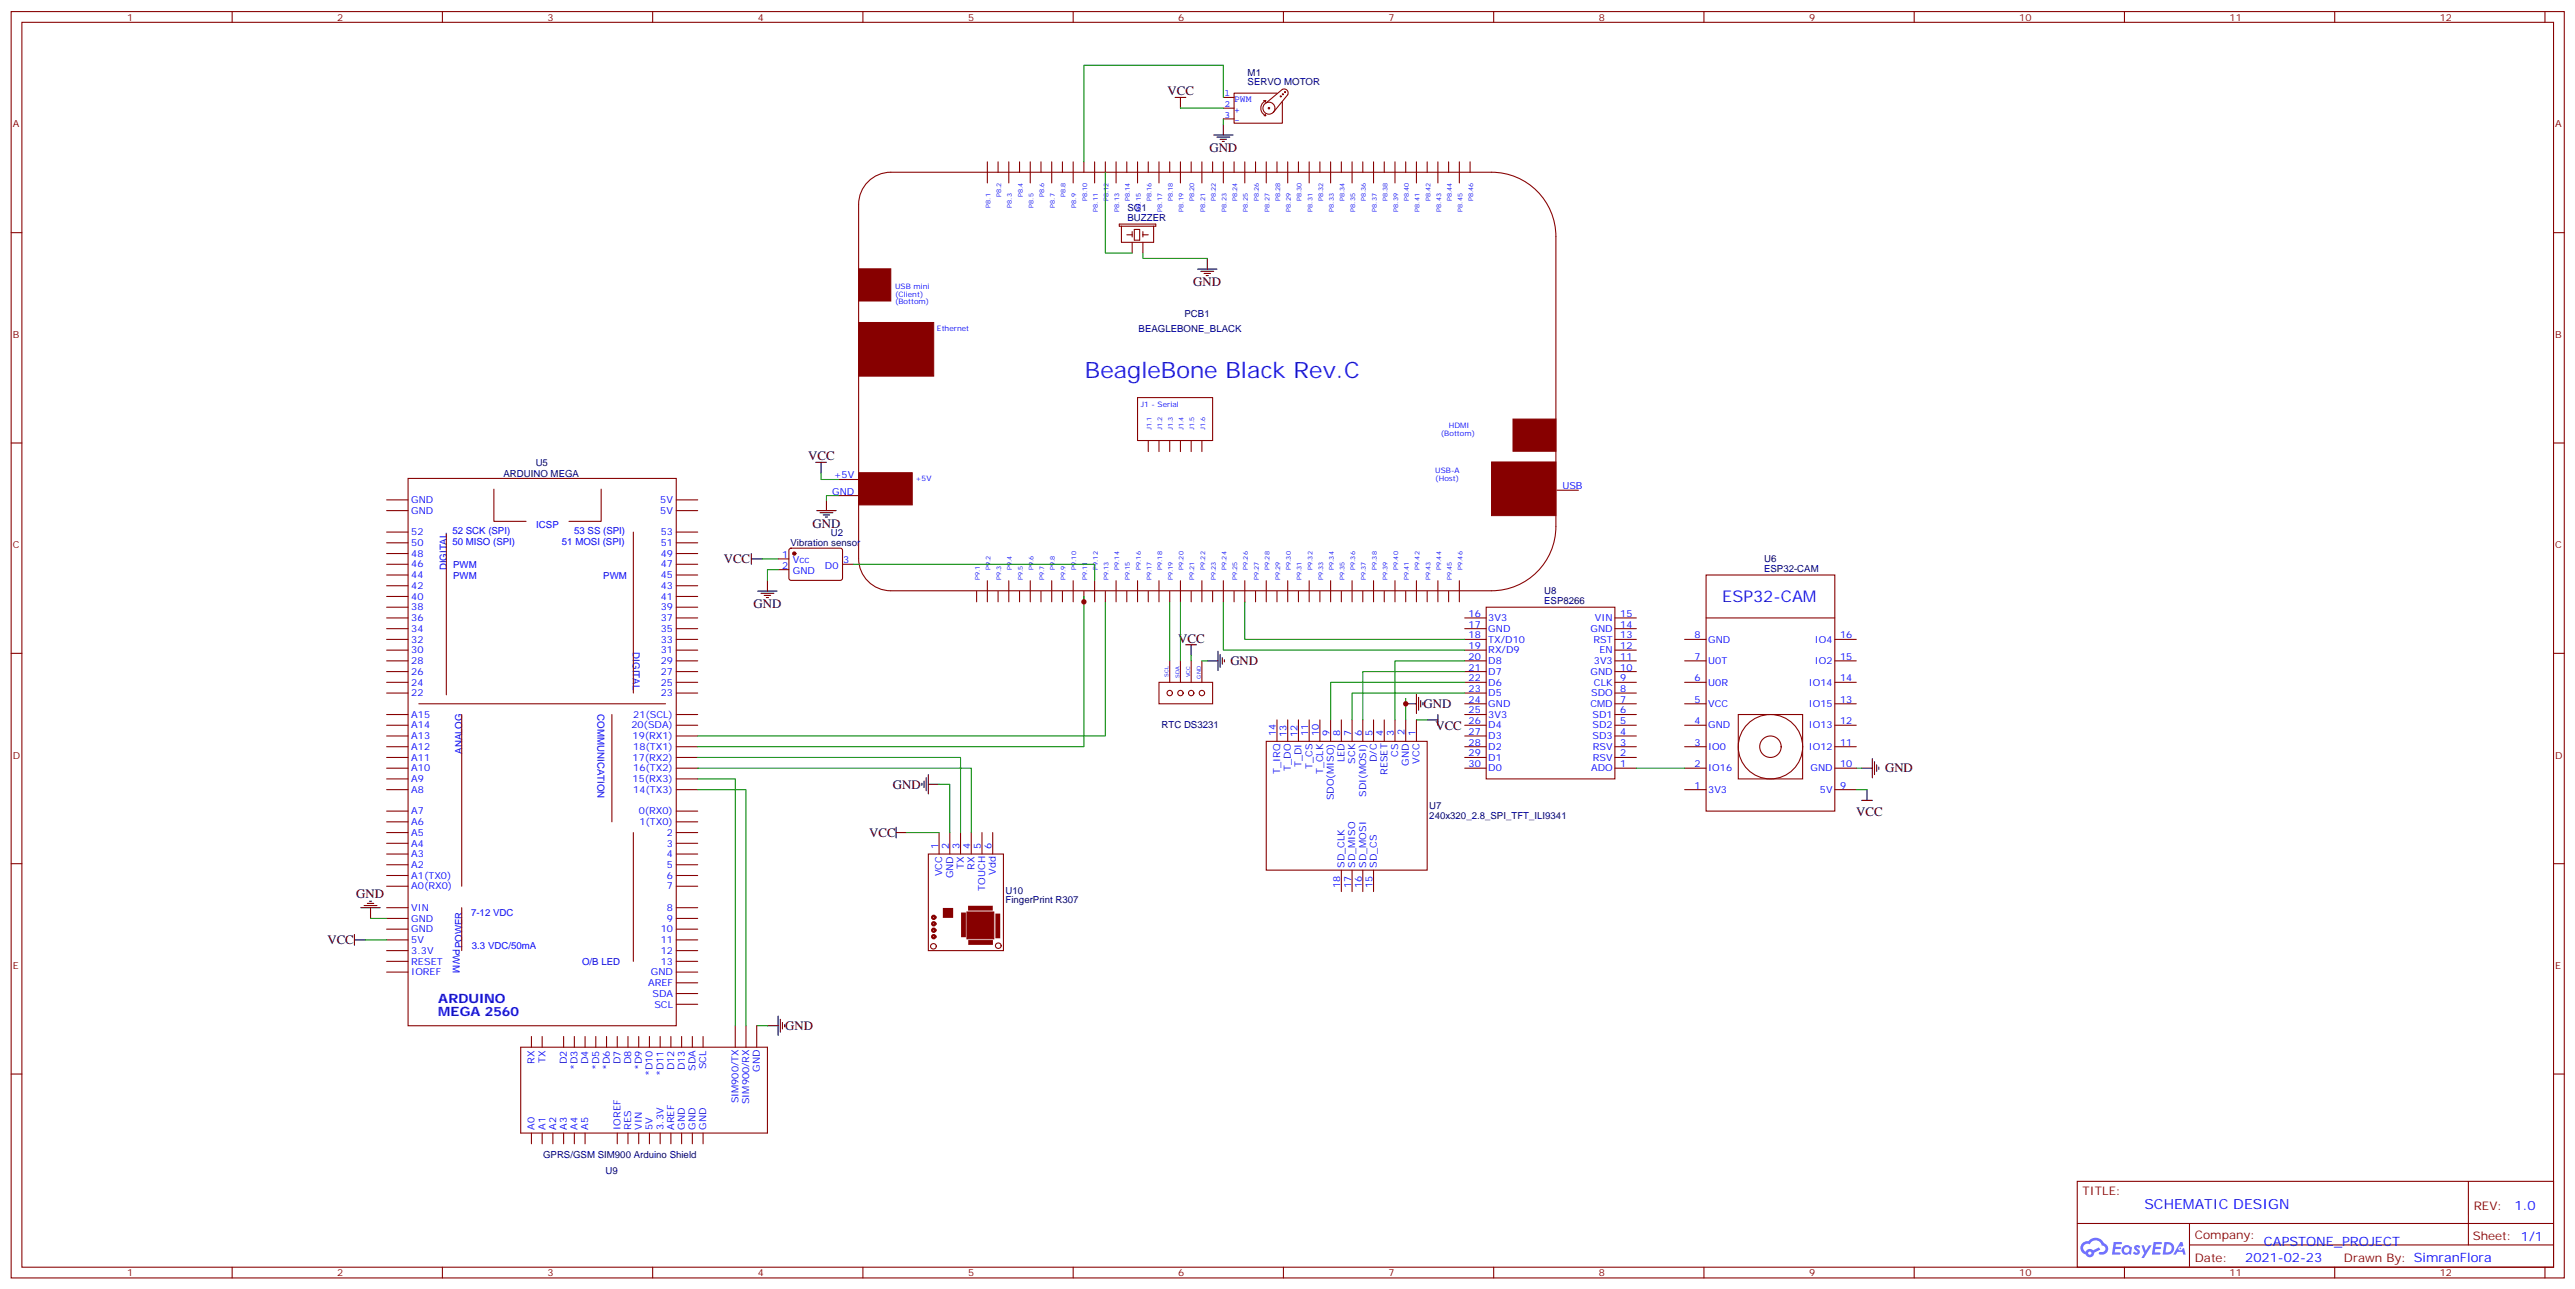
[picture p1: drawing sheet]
<svg xmlns="http://www.w3.org/2000/svg" width="847mm" height="424mm" viewBox="0 0 847 424" stroke-linecap="round" stroke-linejoin="round" font-family="sans-serif">
<defs><g id="words">
<text font-size="7.4" fill="#00f" x="356.8" y="124.1">BeagleBone Black Rev.C</text>
<text font-size="5.3" fill="#00f" x="566.3" y="197.7">ESP32-CAM</text>
<text font-size="4.6" fill="#00f" x="705.2" y="397.4">SCHEMATIC DESIGN</text>
<g font-size="4.2">
<text x="384" y="31.3">VCC</text>
<text x="397.7" y="50">GND</text>
<text x="392.4" y="94.1">GND</text>
<text x="265.8" y="151.3">VCC</text>
<text x="267.2" y="173.5">GND</text>
<text x="238" y="185.1">VCC</text>
<text x="247.8" y="200">GND</text>
<text x="387.5" y="211.2">VCC</text>
<text x="404.6" y="218.6">GND</text>
<text x="468.1" y="232.8">GND</text>
<text x="472" y="239.8">VCC</text>
<text x="619.9" y="253.9">GND</text>
<text x="293.6" y="259.2">GND</text>
<text x="610.4" y="268.4">VCC</text>
<text x="285.8" y="275.1">VCC</text>
<text x="117.1" y="295.1">GND</text>
<text x="107.7" y="310.4">VCC</text>
<text x="258.2" y="338.6">GND</text>
</g>
<g font-size="4.2" fill="#00f">
<text x="144.1" y="329.7">ARDUINO</text>
<text x="144.1" y="334">MEGA 2560</text>
<text x="826.9" y="397.6">1.0</text>
<text x="744.5" y="409.5">CAPSTONE_PROJECT</text>
<text x="738.4" y="415">2021-02-23</text>
</g>
<g font-size="3.9" fill="#800">
<text x="684.9" y="392.9">TITLE:</text>
<text x="813.5" y="397.6">REV:</text>
<text x="721.8" y="407.1">Company:</text>
<text x="813.2" y="407.7">Sheet: 1/1</text>
<text x="721.8" y="414.8">Date:</text>
<text x="770.8" y="414.9">Drawn By: SimranFlora</text>
</g>
<g font-size="3.2" fill="#800">
<text x="41.8" y="6.8">1</text>
<text x="110.9" y="6.8">2</text>
<text x="180.1" y="6.8">3</text>
<text x="249.2" y="6.8">4</text>
<text x="318.3" y="6.8">5</text>
<text x="387.5" y="6.8">6</text>
<text x="456.6" y="6.8">7</text>
<text x="525.8" y="6.8">8</text>
<text x="594.9" y="6.8">9</text>
<text x="664.1" y="6.8">10</text>
<text x="733.2" y="6.8">11</text>
<text x="802.4" y="6.8">12</text>
<text x="4.2" y="41.9">A</text>
<text x="840.3" y="41.9">A</text>
<text x="4.2" y="111.1">B</text>
<text x="840.3" y="111.1">B</text>
<text x="4.2" y="180.2">C</text>
<text x="840.3" y="180.2">C</text>
<text x="4.2" y="249.3">D</text>
<text x="840.3" y="249.3">D</text>
<text x="4.2" y="318.5">E</text>
<text x="840.3" y="318.5">E</text>
<text x="41.8" y="419.6">1</text>
<text x="110.9" y="419.6">2</text>
<text x="180.1" y="419.6">3</text>
<text x="249.2" y="419.6">4</text>
<text x="318.3" y="419.6">5</text>
<text x="387.5" y="419.6">6</text>
<text x="456.6" y="419.6">7</text>
<text x="525.8" y="419.6">8</text>
<text x="594.9" y="419.6">9</text>
<text x="664.1" y="419.6">10</text>
<text x="733.2" y="419.6">11</text>
<text x="802.4" y="419.6">12</text>
</g>
<g font-size="3.2" fill="#000080">
<text x="410.3" y="27.8">SERVO MOTOR</text>
<text x="410.3" y="24.9">M1</text>
<text x="370.8" y="69.4">SG1</text>
<text x="370.8" y="72.6">BUZZER</text>
<text x="389.5" y="104.1">PCB1</text>
<text x="374.4" y="109.2">BEAGLEBONE_BLACK</text>
<text x="176.2" y="153.3">U5</text>
<text x="165.6" y="156.7">ARDUINO MEGA</text>
<text x="260" y="179.6">Vibration sensor</text>
<text x="273.2" y="176">U2</text>
<text x="580.1" y="184.8">U6</text>
<text x="580.1" y="188">ESP32-CAM</text>
<text x="507.8" y="195.4">U8</text>
<text x="507.8" y="198.5">ESP8266</text>
<text x="382" y="239.5">RTC DS3231</text>
<text x="470" y="269.1">240x320_2.8_SPI_TFT_ILI9341</text>
<text x="470" y="265.9">U7</text>
<text x="330.7" y="293.9">U10</text>
<text x="330.7" y="296.9">FingerPrint R307</text>
<text x="178.6" y="380.6">GPRS/GSM SIM900 Arduino Shield</text>
<text x="199.1" y="385.9">U9</text>
</g>
<g font-size="3.2" fill="#00f">
<text x="402.7" y="35.2">2</text>
<text x="402.7" y="31.7">1</text>
<text x="405.9" y="33.5">PWM</text>
<text x="402.7" y="38.7">3</text>
<text x="405.9" y="37.1">+</text>
<text x="405.9" y="40.6">-</text>
<text x="274.2" y="157.3">+5V</text>
<text x="513.8" y="160.8">USB</text>
<text x="135.3" y="165.4">GND</text>
<text x="217.1" y="165.4">5V</text>
<text x="273.7" y="162.6">GND</text>
<text x="135.3" y="168.9">GND</text>
<text x="176.4" y="173.7">ICSP</text>
<text x="217.1" y="168.9">5V</text>
<text x="135.3" y="176">52</text>
<text x="135.3" y="179.5">50</text>
<text x="148.8" y="175.7">52 SCK (SPI)</text>
<text x="148.8" y="179.2">50 MISO (SPI)</text>
<text x="184.8" y="179.2">51 MOSI (SPI)</text>
<text x="188.8" y="175.7">53 SS (SPI)</text>
<text x="217.3" y="176">53</text>
<text x="217.3" y="179.5">51</text>
<text x="135.3" y="183">48</text>
<text x="217.3" y="183">49</text>
<text x="257.2" y="183.4">1</text>
<text x="260.7" y="185.1">Vcc</text>
<text x="277.2" y="185.1">3</text>
<text x="135.3" y="190.1">44</text>
<text x="135.3" y="186.5">46</text>
<text x="146.9" y="187.5" transform="rotate(-90 146.9 187.5)">DIGITAL</text>
<text x="149" y="190.2">PWM</text>
<text x="149" y="186.7">PWM</text>
<text x="198.4" y="190.2">PWM</text>
<text x="217.3" y="190.1">45</text>
<text x="217.3" y="186.5">47</text>
<text x="257.2" y="186.9">2</text>
<text x="260.7" y="188.7">GND</text>
<text x="271.3" y="186.9">D0</text>
<text x="135.3" y="197.1">40</text>
<text x="135.3" y="193.6">42</text>
<text x="217.3" y="197.1">41</text>
<text x="217.3" y="193.6">43</text>
<text x="135.3" y="200.7">38</text>
<text x="217.3" y="200.7">39</text>
<text x="482.9" y="202.8">16</text>
<text x="532.8" y="202.8">15</text>
<text x="135.3" y="207.7">34</text>
<text x="135.3" y="204.2">36</text>
<text x="217.3" y="207.7">35</text>
<text x="217.3" y="204.2">37</text>
<text x="482.9" y="206.3">17</text>
<text x="482.9" y="209.8">18</text>
<text x="489.4" y="204.2">3V3</text>
<text x="489.4" y="207.7">GND</text>
<text x="523.1" y="207.7">GND</text>
<text x="524.5" y="204.2">VIN</text>
<text x="532.8" y="209.8">13</text>
<text x="532.8" y="206.3">14</text>
<text x="557.3" y="209.8">8</text>
<text x="605.2" y="209.8">16</text>
<text x="135.3" y="214.8">30</text>
<text x="135.3" y="211.2">32</text>
<text x="208.2" y="214.5" transform="rotate(90 208.2 214.5)">DIGITAL</text>
<text x="217.3" y="214.8">31</text>
<text x="217.3" y="211.2">33</text>
<text x="482.9" y="213.4">19</text>
<text x="489.4" y="211.2">TX/D10</text>
<text x="489.4" y="214.8">RX/D9</text>
<text x="524" y="211.2">RST</text>
<text x="526" y="214.8">EN</text>
<text x="532.8" y="213.4">12</text>
<text x="561.8" y="211.2">GND</text>
<text x="596.8" y="211.2">IO4</text>
<text x="135.3" y="221.8">26</text>
<text x="135.3" y="218.3">28</text>
<text x="217.3" y="221.8">27</text>
<text x="217.3" y="218.3">29</text>
<text x="482.9" y="216.9">20</text>
<text x="482.9" y="220.4">21</text>
<text x="489.4" y="218.3">D8</text>
<text x="489.4" y="221.8">D7</text>
<text x="523.1" y="221.8">GND</text>
<text x="524.2" y="218.3">3V3</text>
<text x="532.8" y="220.4">10</text>
<text x="532.8" y="216.9">11</text>
<text x="557.3" y="216.9">7</text>
<text x="561.8" y="218.3">U0T</text>
<text x="596.8" y="218.3">IO2</text>
<text x="605.2" y="216.9">15</text>
<text x="135.3" y="225.4">24</text>
<text x="217.3" y="225.4">25</text>
<text x="482.9" y="223.9">22</text>
<text x="482.9" y="227.5">23</text>
<text x="489.4" y="225.4">D6</text>
<text x="524.2" y="225.4">CLK</text>
<text x="532.8" y="227.5">8</text>
<text x="532.8" y="223.9">9</text>
<text x="557.3" y="223.9">6</text>
<text x="561.8" y="225.4">U0R</text>
<text x="594.8" y="225.4">IO14</text>
<text x="605.2" y="223.9">14</text>
<text x="135.3" y="228.9">22</text>
<text x="217.3" y="228.9">23</text>
<text x="482.9" y="231">24</text>
<text x="489.4" y="228.9">D5</text>
<text x="489.4" y="232.4">GND</text>
<text x="523" y="232.4">CMD</text>
<text x="523.3" y="228.9">SDO</text>
<text x="532.8" y="231">7</text>
<text x="557.3" y="231">5</text>
<text x="561.8" y="232.4">VCC</text>
<text x="594.8" y="232.4">IO15</text>
<text x="605.2" y="231">13</text>
<text x="135.3" y="239.5">A14</text>
<text x="135.3" y="235.9">A15</text>
<text x="196.5" y="234.8" transform="rotate(90 196.5 234.8)">COMMUNICATION</text>
<text x="207.6" y="239.5">20(SDA)</text>
<text x="208.3" y="235.9">21(SCL)</text>
<text x="482.9" y="234.5">25</text>
<text x="482.9" y="238.1">26</text>
<text x="489.4" y="235.9">3V3</text>
<text x="489.4" y="239.5">D4</text>
<text x="523.7" y="239.5">SD2</text>
<text x="523.7" y="235.9">SD1</text>
<text x="532.8" y="238.1">5</text>
<text x="532.8" y="234.5">6</text>
<text x="557.3" y="238.1">4</text>
<text x="561.8" y="239.5">GND</text>
<text x="594.8" y="239.5">IO13</text>
<text x="605.2" y="238.1">12</text>
<text x="135.3" y="243">A13</text>
<text x="208" y="243">19(RX1)</text>
<text x="419.6" y="241.9" transform="rotate(-90 419.6 241.9)">14</text>
<text x="423.1" y="242.3" transform="rotate(-90 423.1 242.3)">13</text>
<text x="426.6" y="242.3" transform="rotate(-90 426.6 242.3)">12</text>
<text x="430.2" y="241.9" transform="rotate(-90 430.2 241.9)">11</text>
<text x="433.7" y="241.9" transform="rotate(-90 433.7 241.9)">10</text>
<text x="437.2" y="241.9" transform="rotate(-90 437.2 241.9)">9</text>
<text x="440.8" y="241.9" transform="rotate(-90 440.8 241.9)">8</text>
<text x="444.3" y="241.9" transform="rotate(-90 444.3 241.9)">7</text>
<text x="447.8" y="241.9" transform="rotate(-90 447.8 241.9)">6</text>
<text x="451.3" y="241.9" transform="rotate(-90 451.3 241.9)">5</text>
<text x="454.9" y="241.9" transform="rotate(-90 454.9 241.9)">4</text>
<text x="458.4" y="241.9" transform="rotate(-90 458.4 241.9)">3</text>
<text x="461.9" y="241.6" transform="rotate(-90 461.9 241.6)">2</text>
<text x="465.5" y="241.9" transform="rotate(-90 465.5 241.9)">1</text>
<text x="482.9" y="241.6">27</text>
<text x="482.9" y="245.1">28</text>
<text x="489.4" y="243">D3</text>
<text x="523.7" y="243">SD3</text>
<text x="532.8" y="245.1">3</text>
<text x="532.8" y="241.6">4</text>
<text x="557.3" y="245.1">3</text>
<text x="605.2" y="245.1">11</text>
<text x="135.3" y="250">A11</text>
<text x="135.3" y="246.5">A12</text>
<text x="151.9" y="247.8" transform="rotate(-90 151.9 247.8)">ANALOG</text>
<text x="208" y="250">17(RX2)</text>
<text x="208.3" y="246.5">18(TX1)</text>
<text x="442.2" y="250.6" transform="rotate(-90 442.2 250.6)">LED</text>
<text x="445.7" y="251" transform="rotate(-90 445.7 251)">SCK</text>
<text x="452.8" y="250.5" transform="rotate(-90 452.8 250.5)">D/C</text>
<text x="459.8" y="248.8" transform="rotate(-90 459.8 248.8)">CS</text>
<text x="463.3" y="251.7" transform="rotate(-90 463.3 251.7)">GND</text>
<text x="466.9" y="251" transform="rotate(-90 466.9 251)">VCC</text>
<text x="482.9" y="248.6">29</text>
<text x="489.4" y="246.5">D2</text>
<text x="489.4" y="250">D1</text>
<text x="523.8" y="250">RSV</text>
<text x="523.8" y="246.5">RSV</text>
<text x="532.8" y="248.6">2</text>
<text x="561.8" y="246.5">IO0</text>
<text x="594.8" y="246.5">IO12</text>
<text x="135.3" y="257.1">A9</text>
<text x="135.3" y="253.6">A10</text>
<text x="208" y="257.1">15(RX3)</text>
<text x="208.3" y="253.6">16(TX2)</text>
<text x="421" y="254.4" transform="rotate(-90 421 254.4)">T_IRQ</text>
<text x="424.5" y="253.3" transform="rotate(-90 424.5 253.3)">T_DO</text>
<text x="428.1" y="252.2" transform="rotate(-90 428.1 252.2)">T_DI</text>
<text x="431.6" y="252.8" transform="rotate(-90 431.6 252.8)">T_CS</text>
<text x="435.1" y="254.6" transform="rotate(-90 435.1 254.6)">T_CLK</text>
<text x="456.3" y="254.7" transform="rotate(-90 456.3 254.7)">RESET</text>
<text x="482.9" y="252.2">30</text>
<text x="489.4" y="253.6">D0</text>
<text x="523.3" y="253.6">ADO</text>
<text x="532.8" y="252.2">1</text>
<text x="557.3" y="252.2">2</text>
<text x="561.8" y="253.6">IO16</text>
<text x="595.4" y="253.6">GND</text>
<text x="605.2" y="252.2">10</text>
<text x="135.3" y="260.6">A8</text>
<text x="208.3" y="260.6">14(TX3)</text>
<text x="438.6" y="263.1" transform="rotate(-90 438.6 263.1)">SDO(MISO)</text>
<text x="449.2" y="261.9" transform="rotate(-90 449.2 261.9)">SDI(MOSI)</text>
<text x="557.3" y="259.2">1</text>
<text x="561.8" y="260.6">3V3</text>
<text x="598.5" y="260.6">5V</text>
<text x="605.2" y="259.2">9</text>
<text x="135.3" y="267.7">A7</text>
<text x="210" y="267.7">0(RX0)</text>
<text x="135.3" y="274.7">A5</text>
<text x="135.3" y="271.2">A6</text>
<text x="210.3" y="271.2">1(TX0)</text>
<text x="219.3" y="274.7">2</text>
<text x="135.3" y="281.8">A3</text>
<text x="135.3" y="278.3">A4</text>
<text x="219.3" y="278.3">3</text>
<text x="219.3" y="281.8">4</text>
<text x="308.5" y="279" transform="rotate(-90 308.5 279)">1</text>
<text x="312" y="279" transform="rotate(-90 312 279)">2</text>
<text x="315.5" y="279" transform="rotate(-90 315.5 279)">3</text>
<text x="319.1" y="279" transform="rotate(-90 319.1 279)">4</text>
<text x="322.6" y="279" transform="rotate(-90 322.6 279)">5</text>
<text x="326.1" y="279" transform="rotate(-90 326.1 279)">6</text>
<text x="135.3" y="285.3">A2</text>
<text x="219.3" y="285.3">5</text>
<text x="316.9" y="285.6" transform="rotate(-90 316.9 285.6)">TX</text>
<text x="320.5" y="285.8" transform="rotate(-90 320.5 285.8)">RX</text>
<text x="327.5" y="287.6" transform="rotate(-90 327.5 287.6)">Vdd</text>
<text x="442.2" y="285.3" transform="rotate(-90 442.2 285.3)">SD_CLK</text>
<text x="445.7" y="285.3" transform="rotate(-90 445.7 285.3)">SD_MISO</text>
<text x="449.2" y="285.3" transform="rotate(-90 449.2 285.3)">SD_MOSI</text>
<text x="452.8" y="285.3" transform="rotate(-90 452.8 285.3)">SD_CS</text>
<text x="135.3" y="292.4">A0(RX0)</text>
<text x="135.3" y="288.9">A1(TX0)</text>
<text x="219.3" y="288.9">6</text>
<text x="219.3" y="292.4">7</text>
<text x="309.9" y="288" transform="rotate(-90 309.9 288)">VCC</text>
<text x="313.4" y="288.7" transform="rotate(-90 313.4 288.7)">GND</text>
<text x="324" y="292.8" transform="rotate(-90 324 292.8)">TOUCH</text>
<text x="440.8" y="291.8" transform="rotate(-90 440.8 291.8)">18</text>
<text x="444.3" y="291.8" transform="rotate(-90 444.3 291.8)">17</text>
<text x="447.8" y="291.8" transform="rotate(-90 447.8 291.8)">16</text>
<text x="451.3" y="291.8" transform="rotate(-90 451.3 291.8)">15</text>
<text x="135.3" y="299.4">VIN</text>
<text x="219.3" y="299.4">8</text>
<text x="135.3" y="303">GND</text>
<text x="154.9" y="301.3">7-12 VDC</text>
<text x="219.3" y="303">9</text>
<text x="135.3" y="310">5V</text>
<text x="135.3" y="306.5">GND</text>
<text x="148.9" y="312" transform="rotate(90 148.9 312)">PWM</text>
<text x="151.9" y="311.7" transform="rotate(-90 151.9 311.7)">POWER</text>
<text x="155.2" y="311.8">3.3 VDC/50mA</text>
<text x="217.3" y="306.5">10</text>
<text x="217.3" y="310">11</text>
<text x="135.3" y="317.1">RESET</text>
<text x="135.3" y="313.5">3.3V</text>
<text x="191.4" y="317.3">O/B LED</text>
<text x="217.3" y="313.5">12</text>
<text x="217.3" y="317.1">13</text>
<text x="135.3" y="320.6">IOREF</text>
<text x="214.1" y="320.6">GND</text>
<text x="213.1" y="324.1">AREF</text>
<text x="214.6" y="327.7">SDA</text>
<text x="215.2" y="331.2">SCL</text>
<text x="175.8" y="349.7" transform="rotate(-90 175.8 349.7)">RX</text>
<text x="179.4" y="349.4" transform="rotate(-90 179.4 349.4)">TX</text>
<text x="186.4" y="349.8" transform="rotate(-90 186.4 349.8)">D2</text>
<text x="189.9" y="351.8" transform="rotate(-90 189.9 351.8)">*D3</text>
<text x="193.5" y="349.8" transform="rotate(-90 193.5 349.8)">D4</text>
<text x="197" y="351.8" transform="rotate(-90 197 351.8)">*D5</text>
<text x="200.5" y="351.8" transform="rotate(-90 200.5 351.8)">*D6</text>
<text x="204" y="349.8" transform="rotate(-90 204 349.8)">D7</text>
<text x="207.6" y="349.8" transform="rotate(-90 207.6 349.8)">D8</text>
<text x="211.1" y="351.8" transform="rotate(-90 211.1 351.8)">*D9</text>
<text x="214.6" y="353.8" transform="rotate(-90 214.6 353.8)">*D10</text>
<text x="218.2" y="353.8" transform="rotate(-90 218.2 353.8)">*D11</text>
<text x="221.7" y="351.8" transform="rotate(-90 221.7 351.8)">D12</text>
<text x="225.2" y="351.8" transform="rotate(-90 225.2 351.8)">D13</text>
<text x="228.7" y="352.1" transform="rotate(-90 228.7 352.1)">SDA</text>
<text x="232.3" y="351.4" transform="rotate(-90 232.3 351.4)">SCL</text>
<text x="249.9" y="352.2" transform="rotate(-90 249.9 352.2)">GND</text>
<text x="242.9" y="362.7" transform="rotate(-90 242.9 362.7)">SIM900/TX</text>
<text x="246.4" y="363" transform="rotate(-90 246.4 363)">SIM900/RX</text>
<text x="175.8" y="371.4" transform="rotate(-90 175.8 371.4)">A0</text>
<text x="179.4" y="371.4" transform="rotate(-90 179.4 371.4)">A1</text>
<text x="182.9" y="371.4" transform="rotate(-90 182.9 371.4)">A2</text>
<text x="186.4" y="371.4" transform="rotate(-90 186.4 371.4)">A3</text>
<text x="189.9" y="371.4" transform="rotate(-90 189.9 371.4)">A4</text>
<text x="193.5" y="371.4" transform="rotate(-90 193.5 371.4)">A5</text>
<text x="204" y="371.4" transform="rotate(-90 204 371.4)">IOREF</text>
<text x="207.6" y="371.4" transform="rotate(-90 207.6 371.4)">RES</text>
<text x="211.1" y="371.4" transform="rotate(-90 211.1 371.4)">VIN</text>
<text x="214.6" y="371.4" transform="rotate(-90 214.6 371.4)">5V</text>
<text x="218.2" y="371.4" transform="rotate(-90 218.2 371.4)">3.3V</text>
<text x="221.7" y="371.4" transform="rotate(-90 221.7 371.4)">AREF</text>
<text x="225.2" y="371.4" transform="rotate(-90 225.2 371.4)">GND</text>
<text x="228.7" y="371.4" transform="rotate(-90 228.7 371.4)">GND</text>
<text x="232.3" y="371.4" transform="rotate(-90 232.3 371.4)">GND</text>
</g>
<g font-size="2.5" fill="#00f">
<text x="294.4" y="95.2">USB mini</text>
<text x="294.4" y="97.6">(Client)</text>
<text x="294.4" y="100.1">(Bottom)</text>
<text x="308.1" y="108.8">Ethernet</text>
<text x="375.1" y="133.9">J1 - Serial</text>
<text x="473.9" y="143.3">(Bottom)</text>
<text x="476.5" y="140.8">HDMI</text>
<text x="472" y="155.6">USB-A</text>
<text x="301.1" y="158.2">+5V</text>
<text x="472" y="158.1">(Host)</text>
</g>
<g font-size="2.1" fill="#00f">
<text x="329.3" y="64.8" transform="rotate(-90 329.3 64.8)">P8.2</text>
<text x="336.3" y="64.8" transform="rotate(-90 336.3 64.8)">P8.4</text>
<text x="343.4" y="64.8" transform="rotate(-90 343.4 64.8)">P8.6</text>
<text x="350.4" y="64.8" transform="rotate(-90 350.4 64.8)">P8.8</text>
<text x="325.7" y="68.2" transform="rotate(-90 325.7 68.2)">P8.1</text>
<text x="332.8" y="68.2" transform="rotate(-90 332.8 68.2)">P8.3</text>
<text x="339.8" y="68.2" transform="rotate(-90 339.8 68.2)">P8.5</text>
<text x="346.9" y="68.2" transform="rotate(-90 346.9 68.2)">P8.7</text>
<text x="354" y="68.2" transform="rotate(-90 354 68.2)">P8.9</text>
<text x="357.5" y="66.1" transform="rotate(-90 357.5 66.1)">P8.10</text>
<text x="361" y="69.6" transform="rotate(-90 361 69.6)">P8.11</text>
<text x="364.5" y="66.1" transform="rotate(-90 364.5 66.1)">P8.12</text>
<text x="368.1" y="69.6" transform="rotate(-90 368.1 69.6)">P8.13</text>
<text x="371.6" y="66.1" transform="rotate(-90 371.6 66.1)">P8.14</text>
<text x="375.1" y="69.6" transform="rotate(-90 375.1 69.6)">P8.15</text>
<text x="378.7" y="66.1" transform="rotate(-90 378.7 66.1)">P8.16</text>
<text x="382.2" y="69.6" transform="rotate(-90 382.2 69.6)">P8.17</text>
<text x="385.7" y="66.1" transform="rotate(-90 385.7 66.1)">P8.18</text>
<text x="389.2" y="69.6" transform="rotate(-90 389.2 69.6)">P8.19</text>
<text x="392.8" y="66.1" transform="rotate(-90 392.8 66.1)">P8.20</text>
<text x="396.3" y="69.6" transform="rotate(-90 396.3 69.6)">P8.21</text>
<text x="399.8" y="66.1" transform="rotate(-90 399.8 66.1)">P8.22</text>
<text x="403.3" y="69.6" transform="rotate(-90 403.3 69.6)">P8.23</text>
<text x="406.9" y="66.1" transform="rotate(-90 406.9 66.1)">P8.24</text>
<text x="410.4" y="69.6" transform="rotate(-90 410.4 69.6)">P8.25</text>
<text x="413.9" y="66.1" transform="rotate(-90 413.9 66.1)">P8.26</text>
<text x="417.5" y="69.6" transform="rotate(-90 417.5 69.6)">P8.27</text>
<text x="421" y="66.1" transform="rotate(-90 421 66.1)">P8.28</text>
<text x="424.5" y="69.6" transform="rotate(-90 424.5 69.6)">P8.29</text>
<text x="428" y="66.1" transform="rotate(-90 428 66.1)">P8.30</text>
<text x="431.6" y="69.6" transform="rotate(-90 431.6 69.6)">P8.31</text>
<text x="435.1" y="66.1" transform="rotate(-90 435.1 66.1)">P8.32</text>
<text x="438.6" y="69.6" transform="rotate(-90 438.6 69.6)">P8.33</text>
<text x="442.2" y="66.1" transform="rotate(-90 442.2 66.1)">P8.34</text>
<text x="445.7" y="69.6" transform="rotate(-90 445.7 69.6)">P8.35</text>
<text x="449.2" y="66.1" transform="rotate(-90 449.2 66.1)">P8.36</text>
<text x="452.7" y="69.6" transform="rotate(-90 452.7 69.6)">P8.37</text>
<text x="456.3" y="66.1" transform="rotate(-90 456.3 66.1)">P8.38</text>
<text x="459.8" y="69.6" transform="rotate(-90 459.8 69.6)">P8.39</text>
<text x="463.3" y="66.1" transform="rotate(-90 463.3 66.1)">P8.40</text>
<text x="466.8" y="69.6" transform="rotate(-90 466.8 69.6)">P8.41</text>
<text x="470.4" y="66.1" transform="rotate(-90 470.4 66.1)">P8.42</text>
<text x="473.9" y="69.6" transform="rotate(-90 473.9 69.6)">P8.43</text>
<text x="477.4" y="66.1" transform="rotate(-90 477.4 66.1)">P8.44</text>
<text x="481" y="69.6" transform="rotate(-90 481 69.6)">P8.45</text>
<text x="484.5" y="66.1" transform="rotate(-90 484.5 66.1)">P8.46</text>
<text x="378.7" y="141.4" transform="rotate(-90 378.7 141.4)">J1.1</text>
<text x="382.2" y="141.4" transform="rotate(-90 382.2 141.4)">J1.2</text>
<text x="385.7" y="141.4" transform="rotate(-90 385.7 141.4)">J1.3</text>
<text x="389.2" y="141.4" transform="rotate(-90 389.2 141.4)">J1.4</text>
<text x="392.8" y="141.4" transform="rotate(-90 392.8 141.4)">J1.5</text>
<text x="396.3" y="141.4" transform="rotate(-90 396.3 141.4)">J1.6</text>
<text x="322.2" y="190.8" transform="rotate(-90 322.2 190.8)">P9.1</text>
<text x="325.7" y="187.3" transform="rotate(-90 325.7 187.3)">P9.2</text>
<text x="329.3" y="190.8" transform="rotate(-90 329.3 190.8)">P9.3</text>
<text x="332.8" y="187.3" transform="rotate(-90 332.8 187.3)">P9.4</text>
<text x="336.3" y="190.8" transform="rotate(-90 336.3 190.8)">P9.5</text>
<text x="339.8" y="187.3" transform="rotate(-90 339.8 187.3)">P9.6</text>
<text x="343.4" y="190.8" transform="rotate(-90 343.4 190.8)">P9.7</text>
<text x="346.9" y="187.3" transform="rotate(-90 346.9 187.3)">P9.8</text>
<text x="350.4" y="190.8" transform="rotate(-90 350.4 190.8)">P9.9</text>
<text x="354" y="187.3" transform="rotate(-90 354 187.3)">P9.10</text>
<text x="357.5" y="190.8" transform="rotate(-90 357.5 190.8)">P9.11</text>
<text x="361" y="187.3" transform="rotate(-90 361 187.3)">P9.12</text>
<text x="364.5" y="190.8" transform="rotate(-90 364.5 190.8)">P9.13</text>
<text x="368.1" y="187.3" transform="rotate(-90 368.1 187.3)">P9.14</text>
<text x="371.6" y="190.8" transform="rotate(-90 371.6 190.8)">P9.15</text>
<text x="375.1" y="187.3" transform="rotate(-90 375.1 187.3)">P9.16</text>
<text x="378.7" y="190.8" transform="rotate(-90 378.7 190.8)">P9.17</text>
<text x="382.2" y="187.3" transform="rotate(-90 382.2 187.3)">P9.18</text>
<text x="385.7" y="190.8" transform="rotate(-90 385.7 190.8)">P9.19</text>
<text x="389.2" y="187.3" transform="rotate(-90 389.2 187.3)">P9.20</text>
<text x="392.8" y="190.8" transform="rotate(-90 392.8 190.8)">P9.21</text>
<text x="396.3" y="187.3" transform="rotate(-90 396.3 187.3)">P9.22</text>
<text x="399.8" y="190.8" transform="rotate(-90 399.8 190.8)">P9.23</text>
<text x="403.3" y="187.3" transform="rotate(-90 403.3 187.3)">P9.24</text>
<text x="406.9" y="190.8" transform="rotate(-90 406.9 190.8)">P9.25</text>
<text x="410.4" y="187.3" transform="rotate(-90 410.4 187.3)">P9.26</text>
<text x="413.9" y="190.8" transform="rotate(-90 413.9 190.8)">P9.27</text>
<text x="417.5" y="187.3" transform="rotate(-90 417.5 187.3)">P9.28</text>
<text x="421" y="190.8" transform="rotate(-90 421 190.8)">P9.29</text>
<text x="424.5" y="187.3" transform="rotate(-90 424.5 187.3)">P9.30</text>
<text x="428" y="190.8" transform="rotate(-90 428 190.8)">P9.31</text>
<text x="431.6" y="187.3" transform="rotate(-90 431.6 187.3)">P9.32</text>
<text x="435.1" y="190.8" transform="rotate(-90 435.1 190.8)">P9.33</text>
<text x="438.6" y="187.3" transform="rotate(-90 438.6 187.3)">P9.34</text>
<text x="442.2" y="190.8" transform="rotate(-90 442.2 190.8)">P9.35</text>
<text x="445.7" y="187.3" transform="rotate(-90 445.7 187.3)">P9.36</text>
<text x="449.2" y="190.8" transform="rotate(-90 449.2 190.8)">P9.37</text>
<text x="452.7" y="187.3" transform="rotate(-90 452.7 187.3)">P9.38</text>
<text x="456.3" y="190.8" transform="rotate(-90 456.3 190.8)">P9.39</text>
<text x="459.8" y="187.3" transform="rotate(-90 459.8 187.3)">P9.40</text>
<text x="463.3" y="190.8" transform="rotate(-90 463.3 190.8)">P9.41</text>
<text x="466.8" y="187.3" transform="rotate(-90 466.8 187.3)">P9.42</text>
<text x="470.4" y="190.8" transform="rotate(-90 470.4 190.8)">P9.43</text>
<text x="473.9" y="187.3" transform="rotate(-90 473.9 187.3)">P9.44</text>
<text x="477.4" y="190.8" transform="rotate(-90 477.4 190.8)">P9.45</text>
<text x="481" y="187.3" transform="rotate(-90 481 187.3)">P9.46</text>
</g>
<g font-size="1.8" fill="#00f">
<text x="384.3" y="222.4" transform="rotate(-90 384.3 222.4)">SCL</text>
<text x="387.8" y="222.8" transform="rotate(-90 387.8 222.8)">SDA</text>
<text x="391.4" y="222.7" transform="rotate(-90 391.4 222.7)">VCC</text>
<text x="394.9" y="223.1" transform="rotate(-90 394.9 223.1)">GND</text>
</g>
</g></defs>
<g fill="none" stroke="#870000" stroke-width=".35">
<path d="M3.7 3.8h839.6v416.3h-839.6zM7.2 7.3h832.6v409.3h-832.6zM76.3 3.8v3.5M145.5 3.8v3.5M214.6 3.8v3.5M283.8 3.8v3.5M352.9 3.8v3.5M422.1 3.8v3.5M491.2 3.8v3.5M560.4 3.8v3.5M629.5 3.8v3.5M698.6 3.8v3.5"/>
<path d="M767.8 3.8v3.5M836.9 3.8v3.5M402.3 35.6h3.5M402.3 39.1h3.5M402.3 32h3.5M415.5 33.1h.7l-.1 .5M415.7 38h.5M416.1 37.5l.1 .5M416.2 33.1a2.68 2.68 0 0 0-1.6 2.5 2.68 2.68 0 0 0 1.6 2.4M416.4 33.8l5.3-4.4a1.31 1.31 0 0 1 1.5 .2 1.31 1.31 0 0 1 .3 1.5l-4.8 5.9M417.5 35.6l-.2-.3-.2 .3 .4 .1M419.3 35.6a1.98 1.98 0 0 0-2.9-1.8 1.98 1.98 0 0 0-.2 3.4 1.98 1.98 0 0 0 3.1-1.5"/>
<path d="M419.9 30.6h-14.1v9.9h15.9v-7.1M421.4 31.7l-.2-.2-.2 .2 .3 .1M422.1 31l-.2-.2-.2 .2 .3 .1M422.8 30.3l-.2-.2-.2 .2 .3 .1M324.7 53.2v6.9M328.2 53.2v3.5M331.8 53.2v6.9M335.3 53.2v3.5M338.8 53.2v6.9M342.3 53.2v3.5M345.9 53.2v6.9M349.4 53.2v3.5"/>
<path d="M352.9 53.2v6.9M356.4 53.2v3.5M360 53.2v6.9M363.5 53.2v3.5M367 53.2v6.9M370.6 53.2v3.5M374.1 53.2v6.9M377.6 53.2v3.5M381.1 53.2v6.9M384.7 53.2v3.5M388.2 53.2v6.9M391.7 53.2v3.5"/>
<path d="M395.3 53.2v6.9M398.8 53.2v3.5M402.3 53.2v6.9M405.8 53.2v3.5M409.4 53.2v6.9M412.9 53.2v3.5M416.4 53.2v6.9M419.9 53.2v3.5M423.5 53.2v6.9M427 53.2v3.5M430.5 53.2v6.9M434.1 53.2v3.5"/>
<path d="M437.6 53.2v6.9M441.1 53.2v3.5M444.6 53.2v6.9M448.2 53.2v3.5M451.7 53.2v6.9M455.2 53.2v3.5M458.8 53.2v6.9M462.3 53.2v3.5M465.8 53.2v6.9M469.3 53.2v3.5M472.9 53.2v6.9M476.4 53.2v3.5"/>
<path d="M479.9 53.2v6.9M483.4 53.2v3.5M3.7 76.5h3.5M285 60.2a10.6 10.6 0 0 1 7.9-3.6h197.6a21.2 21.2 0 0 1 21.2 21.2v95.2a21.2 21.2 0 0 1-21.2 21.2h-197.6a10.6 10.6 0 0 1-10.5-10.6v-116.4a10.5 10.5 0 0 1 2.6-7zM368.1 73.7h12v.7h-12zM368.8 74.4v5.3h10.6v-5.3M370.6 77.2h1.7M372.3 76.1v1.8M372.3 79.7v3.5M373 75.4h1.8v3.6h-1.8zM375.8 77.2h1.8M375.8 76.1v1.8"/>
<path d="M375.8 79.7v3.5M839.8 76.5h3.5M374.1 130.7h24.7v14.1h-24.7zM3.7 145.6h3.5M134.2 157.3h88.2v179.9h-88.2zM275.7 157.6h7M377.6 145v3.4M381.1 145v3.4M384.7 145v3.4M388.2 145v3.4M391.7 145v3.4M395.3 145v3.4"/>
<path d="M839.8 145.6h3.5M127.1 167.9h7.1M127.1 164.3h7.1M127.1 174.9h7.1M127.1 178.4h7.1M146.8 175.5v52.9M162.4 160.8v10.6h10.6M197.7 160.8v10.6h-10.6M208.3 174.9v52.9M222.4 167.9h7M222.4 164.3h7M222.4 174.9h7"/>
<path d="M222.4 178.4h7M275.7 162.9h7M512 161.1h7.1M127.1 185.5h7.1M127.1 199.6h7.1M127.1 196.1h7.1M127.1 192.5h7.1M127.1 189h7.1M127.1 182h7.1M222.4 185.5h7M222.4 199.6h7M222.4 196.1h7"/>
<path d="M222.4 192.5h7M222.4 189h7M222.4 182h7M255.9 183.7h3.5M255.9 187.3h3.5M259.7 180.4l.4-.2 16.5 .1 .5 .6-.1 9.5-.6 .4-16.5-.1-.5-.6v-9.2zM277.1 185.5h3.5M321.2 194.4v3.4M324.7 190.9v6.9M328.2 194.4v3.4M331.8 190.9v6.9M335.3 194.4v3.4"/>
<path d="M338.8 190.9v6.9M342.3 194.4v3.4M345.9 190.9v6.9M349.4 194.4v3.4M352.9 190.9v6.9M356.4 194.4v3.4M360 190.9v6.9M363.5 194.4v3.4M367 190.9v6.9M370.6 194.4v3.4M374.1 190.9v6.9M377.6 194.4v3.4"/>
<path d="M381.1 190.9v6.9M384.7 194.4v3.4M388.2 190.9v6.9M391.7 194.4v3.4M395.3 190.9v6.9M398.8 194.4v3.4M402.3 190.9v6.9M405.8 194.4v3.4M409.4 190.9v6.9M412.9 194.4v3.4M416.4 190.9v6.9M419.9 194.4v3.4"/>
<path d="M423.5 190.9v6.9M427 194.4v3.4M430.5 190.9v6.9M434.1 194.4v3.4M437.6 190.9v6.9M441.1 194.4v3.4M444.6 190.9v6.9M448.2 194.4v3.4M451.7 190.9v6.9M455.2 194.4v3.4M458.8 190.9v6.9M462.3 194.4v3.4"/>
<path d="M465.8 190.9v6.9M469.3 194.4v3.4M472.9 190.9v6.9M476.4 194.4v3.4M479.9 190.9v6.9M488.7 199.6h42.4v56.4h-42.4zM561.1 189h42.3v77.6h-42.3zM3.7 214.8h3.5M127.1 217.2h7.1M127.1 210.2h7.1M127.1 203.1h7.1M127.1 213.7h7.1"/>
<path d="M127.1 206.7h7.1M222.4 217.2h7M222.4 210.2h7M222.4 203.1h7M222.4 213.7h7M222.4 206.7h7M384.7 217.2v7.1M388.2 217.2v7.1M391.7 217.2v7.1M395.3 217.2v7.1M481.7 217.2h7M481.7 210.2h7"/>
<path d="M481.7 203.1h7M481.7 213.7h7M481.7 206.7h7M531.1 217.2h7M531.1 210.2h7M531.1 203.1h7M531.1 213.7h7M531.1 206.7h7M554 217.2h7.1M554 210.2h7.1M561.1 203.1h42.3M603.4 217.2h7"/>
<path d="M603.4 210.2h7M839.8 214.8h3.5M127.1 238.4h7.1M127.1 224.3h7.1M127.1 234.9h7.1M127.1 227.8h7.1M127.1 220.8h7.1M137.7 231.4h81.2M151.8 234.9v56.4M201.2 234.9v35.3M222.4 238.4h7M222.4 224.3h7"/>
<path d="M222.4 234.9h7M222.4 227.8h7M222.4 220.8h7M381.1 224.3h17.7v7.1h-17.7zM419.9 236.6v7.1M423.5 236.6v7.1M427 236.6v7.1M430.5 236.6v7.1M434.1 236.6v7.1M437.6 236.6v7.1M441.1 236.6v7.1M444.6 236.6v7.1"/>
<path d="M448.2 236.6v7.1M451.7 236.6v7.1M455.2 236.6v7.1M458.8 236.6v7.1M462.3 236.6v7.1M465.8 236.6v7.1M481.7 238.4h7M481.7 231.4h7M481.7 224.3h7M481.7 234.9h7M481.7 227.8h7M481.7 220.8h7"/>
<path d="M531.1 238.4h7M531.1 231.4h7M531.1 224.3h7M531.1 234.9h7M531.1 227.8h7M531.1 220.8h7M554 238.4h7.1M554 231.4h7.1M554 224.3h7.1M571.6 234.9h21.2v21.1h-21.2zM603.4 238.4h7M603.4 231.4h7"/>
<path d="M603.4 224.3h7M127.1 259.6h7.1M127.1 252.5h7.1M127.1 245.5h7.1M127.1 249h7.1M127.1 241.9h7.1M127.1 256h7.1M222.4 259.6h7M222.4 252.5h7M222.4 245.5h7M222.4 249h7M222.4 241.9h7"/>
<path d="M222.4 256h7M416.4 243.7h52.9v42.3h-52.9zM481.7 252.5h7M481.7 245.5h7M481.7 249h7M481.7 241.9h7M531.1 252.5h7M531.1 245.5h7M531.1 249h7M531.1 241.9h7M554 259.6h7.1M554 252.5h7.1"/>
<path d="M554 245.5h7.1M603.4 259.6h7M603.4 252.5h7M603.4 245.5h7M127.1 277.2h7.1M127.1 273.7h7.1M127.1 270.2h7.1M127.1 266.6h7.1M208.3 273.7v42.3M222.4 277.2h7M222.4 273.7h7M222.4 270.2h7"/>
<path d="M222.4 266.6h7M308.8 273.7v7M312.3 273.7v7M315.9 273.7v7M319.4 273.7v7M322.9 273.7v7M326.5 273.7v7M3.7 283.9h3.5M127.1 291.3h7.1M127.1 287.8h7.1M127.1 284.3h7.1M127.1 280.7h7.1"/>
<path d="M127.1 298.4h7.1M151.8 298.4v14.1M222.4 291.3h7M222.4 287.8h7M222.4 284.3h7M222.4 280.7h7M222.4 298.4h7M305.3 280.7h24.7v31.8h-24.7zM441.1 286v7.1M444.6 286v7.1M448.2 286v7.1M451.7 286v7.1"/>
<path d="M839.8 283.9h3.5M127.1 309h7.1M127.1 316h7.1M127.1 301.9h7.1M127.1 305.4h7.1M127.1 312.5h7.1M127.1 319.5h7.1M222.4 309h7M222.4 316h7M222.4 301.9h7M222.4 305.4h7M222.4 312.5h7"/>
<path d="M222.4 319.5h7M222.4 323.1h7M222.4 326.6h7M222.4 330.1h7M241.8 337.2v7M245.3 337.2v7M248.8 337.2v7M3.7 353.1h3.5M171.2 344.2h81.2v28.3h-81.2zM174.8 340.7v3.5M178.3 340.7v3.5M185.3 340.7v3.5"/>
<path d="M188.9 340.7v3.5M192.4 340.7v3.5M195.9 340.7v3.5M199.5 340.7v3.5M203 340.7v3.5M206.5 340.7v3.5M210 340.7v3.5M213.6 340.7v3.5M217.1 340.7v3.5M220.6 340.7v3.5M224.2 340.7v3.5M227.7 340.7v3.5"/>
<path d="M231.2 340.7v3.5M839.8 353.1h3.5M174.8 372.5v3.5M178.3 372.5v3.5M181.8 372.5v3.5M185.3 372.5v3.5M188.9 372.5v3.5M192.4 372.5v3.5M203 372.5v3.5M206.5 372.5v3.5M210 372.5v3.5M213.6 372.5v3.5"/>
<path d="M217.1 372.5v3.5M220.6 372.5v3.5M224.2 372.5v3.5M227.7 372.5v3.5M231.2 372.5v3.5M683.1 388.3h156.7v28.3h-156.7zM811.7 388.4l.1 20.8M76.3 416.6v3.5M145.5 416.6v3.5M214.6 416.6v3.5M283.8 416.6v3.5M352.9 416.6v3.5"/>
<path d="M422.1 416.6v3.5M491.2 416.6v3.5M560.4 416.6v3.5M629.5 416.6v3.5M683.2 402.2h156.4M698.6 416.6v3.5M720 409.2h119.6M720 402.2v14.1M767.8 416.6v3.5M836.9 416.6v3.5"/>
<circle cx="384.7" cy="227.8" r=".88"/>
<circle cx="388.2" cy="227.8" r=".88"/>
<circle cx="391.7" cy="227.8" r=".88"/>
<circle cx="395.3" cy="227.8" r=".88"/>
<circle cx="582.2" cy="245.5" r="10.6"/>
<circle cx="582.2" cy="245.5" r="3.5"/>
<circle cx="307" cy="311.1" r=".92"/>
<circle cx="328.3" cy="310.9" r=".92"/>
</g>
<g fill="#870000" stroke="#870000" stroke-width=".33">
<path d="M282.4 106h24.7v17.6h-24.7z"/>
<path d="M490.5 151.9h21.2v17.6h-21.2z"/>
<path d="M497.6 137.8h14.1v10.5h-14.1z"/>
<path d="M282.4 88.4h10.5v10.6h-10.5z"/>
<path d="M282.4 155.4h17.6v10.6h-17.6z"/>
</g>
<g fill="none" stroke="#000" stroke-width=".35">
<path d="M386.4 32h3.6M388.2 32v3.6M399.1 44.4h6.4M400.2 45.1h4.2M401.2 45.8h2.2M402 46.5h.7M402.3 40.9v3.5M393.8 88.5h6.4M394.9 89.2h4.2M396 89.9h2.1M396.7 90.6h.7M397 84.9v3.6"/>
<path d="M268.3 152h3.5M270 152v3.5M268.6 167.9h6.4M269.7 168.6h4.2M270.7 169.3h2.1M271.4 170h.7M271.8 164.3v3.6M247.1 183.7h3.5M247.1 182v3.5M249.2 194.3h6.4M250.3 195h4.2M251.3 195.7h2.1"/>
<path d="M252 196.4h.7M252.4 190.8v3.5M390 211.9h3.5M391.7 211.9v3.6M397 217.2h3.5M400.5 214.1v6.3M401.2 215.1v4.3M402 216.2v2.1M402.7 216.9v.7M462.3 231.4h3.5M465.8 228.2v6.3M466.5 229.2v4.3"/>
<path d="M467.2 230.3v2.1M467.9 231v.7M469.3 236.6h3.6M472.9 234.9v3.5M303.2 257.5v.7M303.9 256.8v2.1M304.6 255.7v4.2M305.3 257.8h3.5M305.3 254.6v6.4M612.2 252.5h3.5M614 259.6v3.5M615.7 249.3v6.4"/>
<path d="M616.4 250.4v4.2M617.1 251.5v2.1M617.9 252.2v.7M294.7 273.7h3.5M294.7 271.9v3.5M612.2 263.1h3.5M118.7 298.4h6.3M119.7 297.7h4.3M120.8 297h2.1M121.5 296.3h.7M121.8 298.4v3.5M116.6 309h3.5"/>
<path d="M116.6 307.2v3.5M252.4 337.2h3.5M255.9 334v6.4M256.6 335.1v4.2M257.3 336.1v2.1M258 336.8v.7"/>
</g>
<g fill="none" stroke="#008700" stroke-width=".35">
<path d="M388.2 35.6h14.1M402.3 32v-10.6h-45.9v31.8M402.3 39.1v1.8M363.5 56.7v26.5h8.8M375.8 83.2v1.7h21.2M270 155.5v2.1h5.7M275.7 162.9h-3.9v1.4M250.6 183.7h5.3M255.9 187.3h-3.5v3.5M280.6 185.5h79.4v5.3M356.4 196.1v49.4h-127M363.5 197.8v44.1h-134.1"/>
<path d="M384.7 197.8v19.4M388.2 197.8v19.4M402.3 197.8v15.9h79.4M409.4 197.8v12.4h72.3M391.7 215.5v1.7M395.3 217.2h1.7M481.7 217.2h-22.9v19.4M462.3 229.6v7M465.8 236.6h3.5M481.7 220.8h-33.5v15.8M481.7 224.3h-44.1v12.3M481.7 227.8h-37.1v8.8"/>
<path d="M229.4 256h12.4v81.2M229.4 259.6h15.9v77.6M229.4 249h86.5v24.7M229.4 252.5h90v21.2M308.8 257.8h3.5v15.9M538.1 252.5h15.9M610.4 252.5h1.8M610.4 259.6h3.6M298.2 273.7h10.6M120.1 309h7M121.8 301.9h5.3M248.8 337.2h3.6"/>
</g>
<g fill="#870000" stroke="#870000" stroke-width=".35">
<path d="M318 299.8h8.8v8.8h-8.8z"/>
<circle cx="261.2" cy="182" r=".53"/>
</g>
<g fill="none" stroke="#870000" stroke-width=".71">
<circle cx="307.1" cy="305.8" r=".53"/>
<circle cx="307.1" cy="307.9" r=".53"/>
<circle cx="307.1" cy="303.7" r=".53"/>
<circle cx="307.1" cy="301.6" r=".53"/>
</g>
<g fill="#870000" stroke="#870000" stroke-width="1.1">
<path d="M316.6 300.5h.5v7.1h-.5z"/>
<path d="M327.9 300.8h.5v7.1h-.5z"/>
<path d="M318.9 309.5h7.1v.6h-7.1z"/>
<path d="M318.9 298.3h7v.5h-7z"/>
</g>
<path d="M310.9 299.3h1.7v1.5h-1.7z" fill="#870000" stroke="#870000" stroke-width="1.8"/>
<g fill="#5487ff">
<path d="M702.1 409.5a1.22 1.22 0 0 1 1.7 .3l-.4 .6a.47 .47 0 0 0-.3-.4 .47 .47 0 0 0-.5 .1l.2 .3a1.14 1.14 0 0 1 .7 1.7 1.14 1.14 0 0 1-1.9 0l-.2-.2 .5-.5 .7 .4a.29 .29 0 0 0 .4-.3 .29 .29 0 0 0-.3-.3 1.04 1.04 0 0 1-.6-1.7z"/>
<path d="M695.1 408.3l2.7 .1-.1 .6h-1.9l-.1 .9h1.5l.4 .3-.4 .4h-1.6l-.2 1.1h1.8l.1 .4-.1 .3h-2.7z"/>
<path d="M708.3 408.3l2.6 .2-.1 .5h-1.8l-.1 .9h1.5l.3 .3-.4 .4h-1.5l-.2 1.1h1.7l.2 .4-.2 .3h-2.6z"/>
<path d="M717 408.3h.7l.3 1.2-.6 .3a.69 .69 0 0 0-1 .3 .69 .69 0 0 0 .5 1 .69 .69 0 0 0 .8-.6l.5-.3 .6 2.2h-.8l-.2-.9h-1.8l-.4 .9h-.9z"/>
<path d="M704.2 409.3h.8l.6 1.9 1.1-1.9h.9l-2.5 4.2h-.9l.9-1.5z"/>
<path d="M711.8 408.3l-.6 4.1h1.4a2.11 2.11 0 0 0 2.4-2.1 2.11 2.11 0 0 0-2.5-2zM712.5 409a1.43 1.43 0 0 1 1.7 1.6 1.43 1.43 0 0 1-2.1 1.1z"/>
<path d="M698.1 409.9a1.54 1.54 0 0 0-.1 2.1 1.54 1.54 0 0 0 2.2 .2l.6 .2 .3-2.3-.6-.3a1.49 1.49 0 0 0-2.4 .1zM698.4 410.9a.94 .94 0 0 1 1.8 0 .94 .94 0 0 1-1.8 0z"/>
<path d="M684.8 408.6a2.18 2.18 0 0 0 1.1 3.8 1.44 1.44 0 0 0 1.6 .9 1.44 1.44 0 0 0 1.2-1.5l2-1-.4-.7-2 .9a1.47 1.47 0 0 0-2.4 .5 1.39 1.39 0 0 1-.7-2 1.39 1.39 0 0 1 2-.5 2.12 2.12 0 0 1 2.2-1.3 2.12 2.12 0 0 1 1.9 1.7 1.14 1.14 0 0 1 1.1 1.5 1.14 1.14 0 0 1-1.7 .7 .43 .43 0 0 0-.5 .3 .43 .43 0 0 0 .4 .5 1.98 1.98 0 0 0 2.5-1.2 1.98 1.98 0 0 0-1.2-2.5 3.1 3.1 0 0 0-5.3-.7l-.8 .1zM686.7 411.9a.55 .55 0 0 1 1.1 0 .55 .55 0 0 1-1.1 0z"/>
<circle cx="717" cy="410.4" r=".26"/>
</g>
<g fill="#c00">
<circle cx="462.3" cy="231.4" r=".88"/>
<circle cx="356.4" cy="197.8" r=".88"/>
</g>
<use href="#words"/>
</svg>
